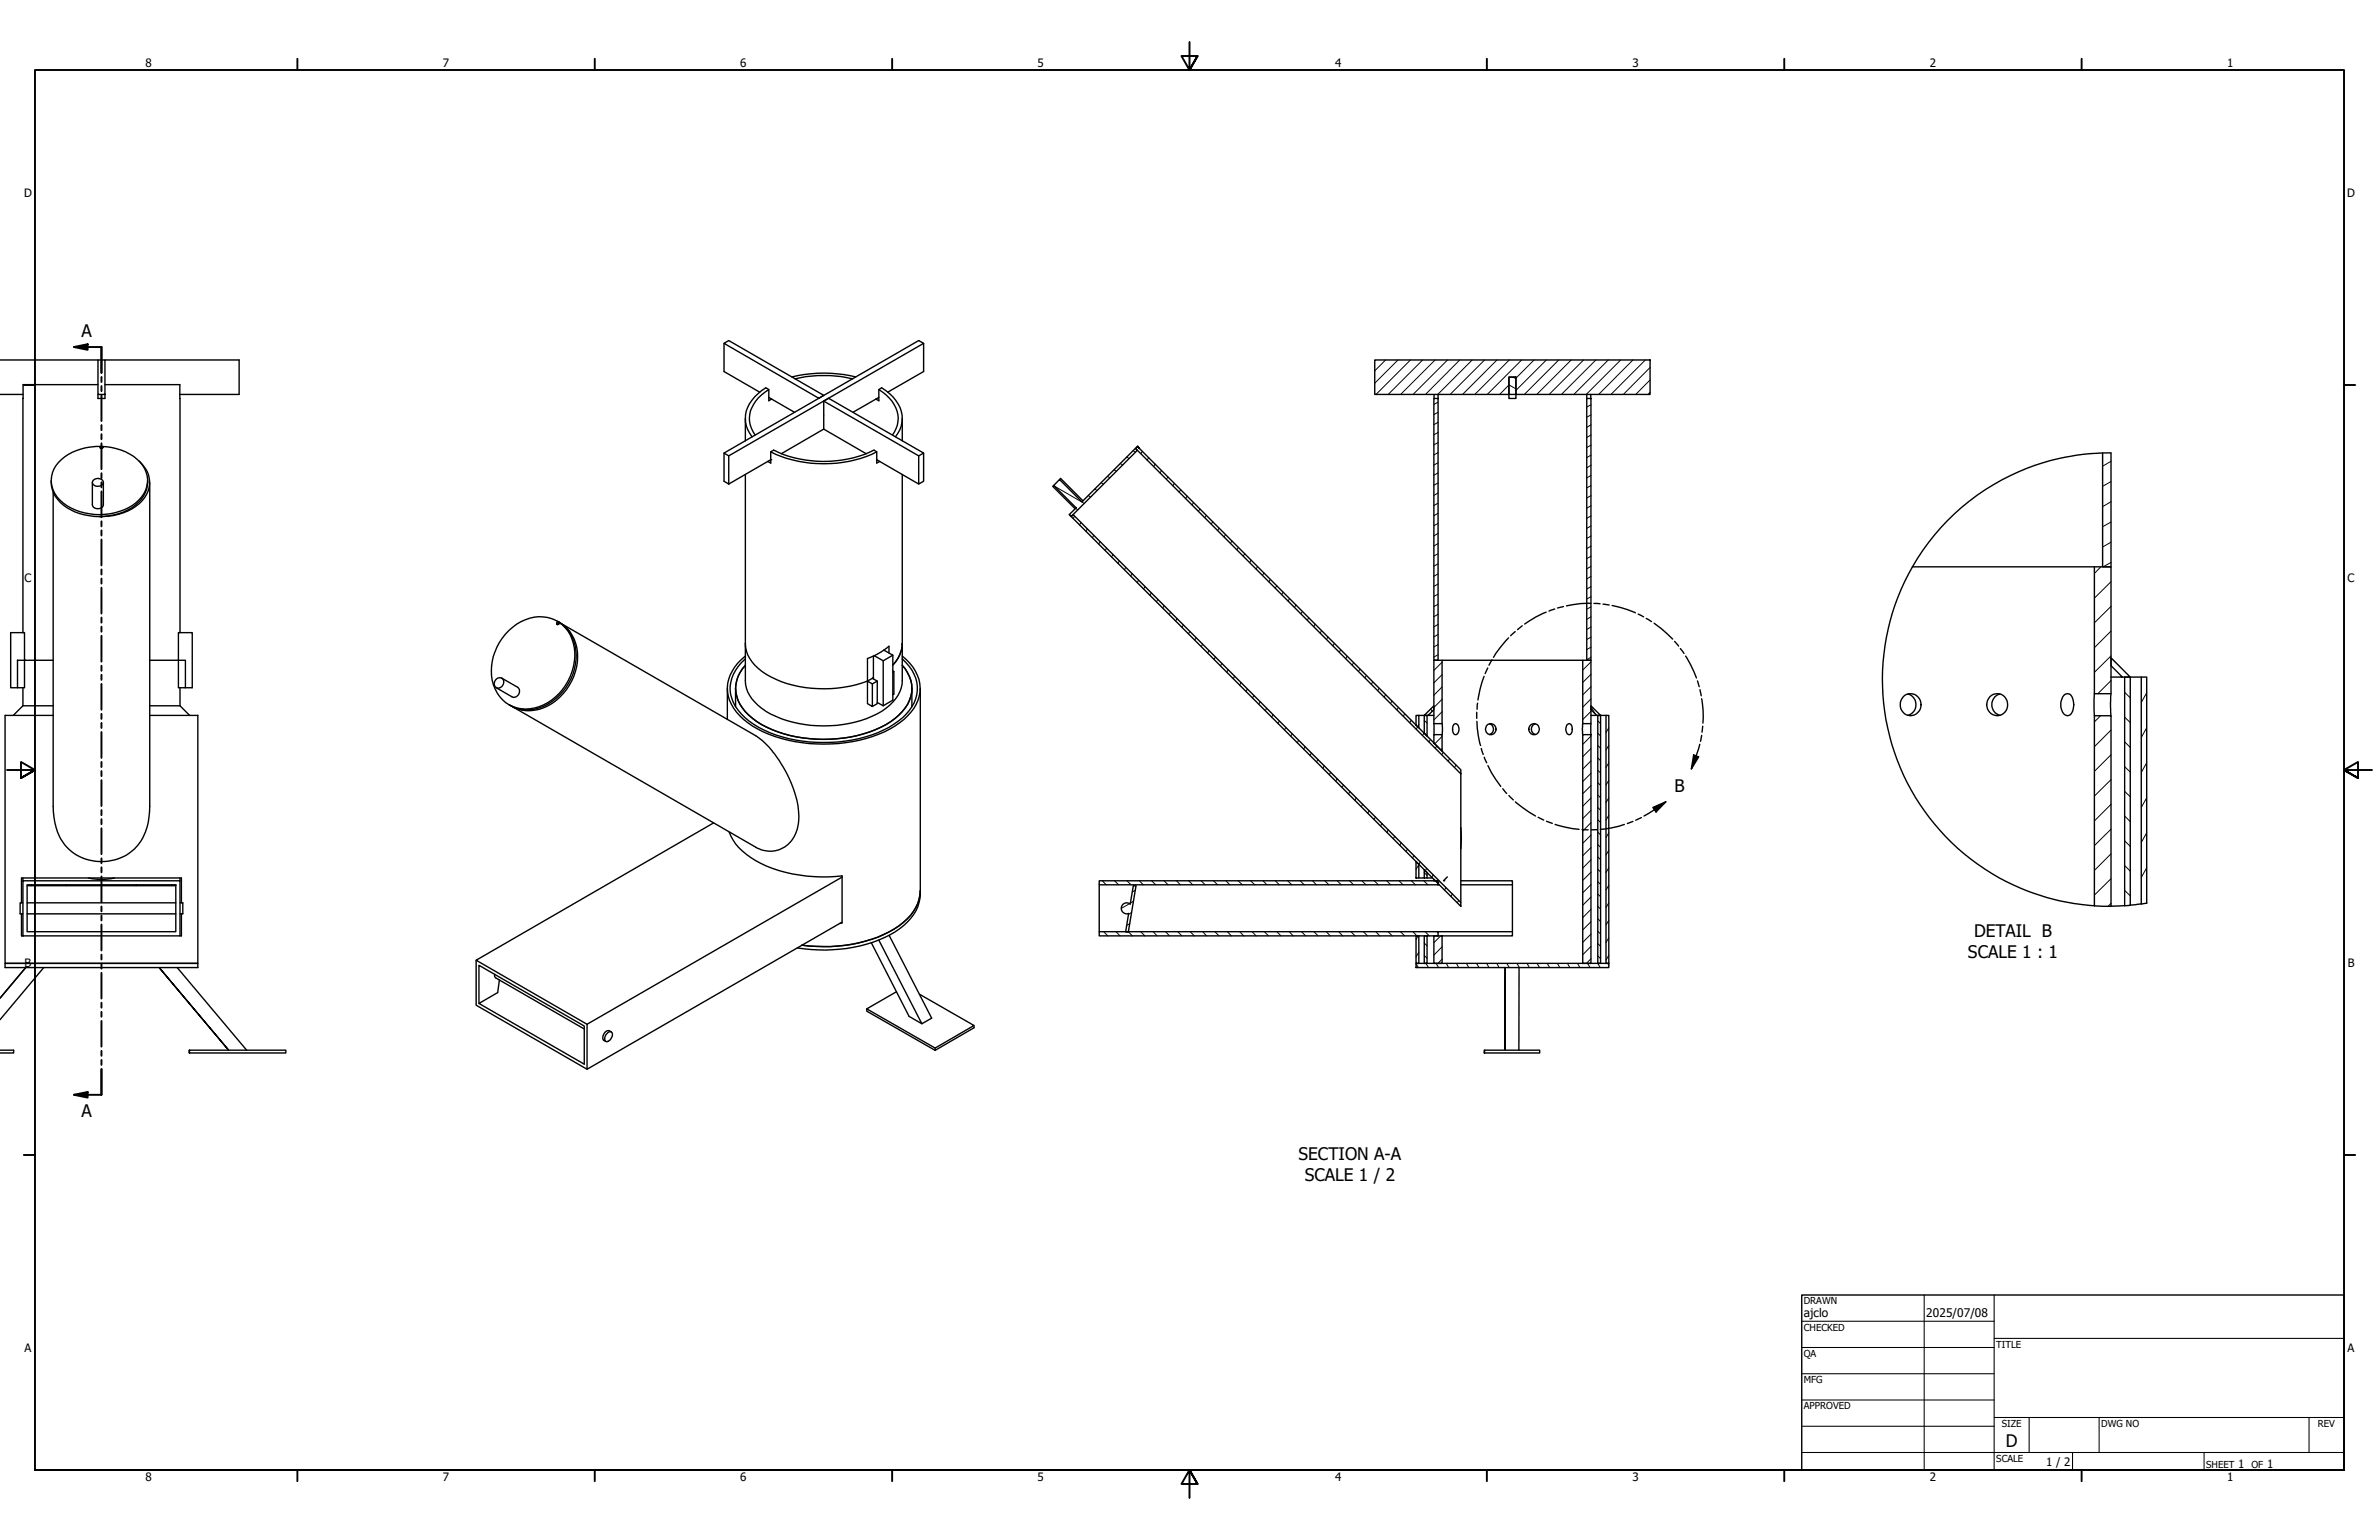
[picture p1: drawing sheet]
<svg xmlns="http://www.w3.org/2000/svg" width="864mm" height="559mm" viewBox="0 0 864 559" stroke-linecap="round" stroke-linejoin="round" font-family="sans-serif">
<defs><g id="words">
<g font-size="6.3">
<text x="29.5" y="122.4">A</text>
<text x="607.8" y="287.5">B</text>
<text x="716.6" y="339.9">DETAIL B</text>
<text x="714.4" y="347.5">SCALE 1 : 1</text>
<text x="29.5" y="405.3">A</text>
<text x="471.4" y="420.9">SECTION A-A</text>
<text x="473.6" y="428.4">SCALE 1 / 2</text>
<text x="728.1" y="524.9">D</text>
</g>
<g font-size="4.3">
<text x="654.8" y="477.8">ajclo</text>
<text x="699.3" y="478">2025/07/08</text>
</g>
<g font-size="4.2">
<text x="52.8" y="24.4">8</text>
<text x="160.8" y="24.4">7</text>
<text x="268.7" y="24.4">6</text>
<text x="376.7" y="24.4">5</text>
<text x="484.6" y="24.4">4</text>
<text x="592.6" y="24.4">3</text>
<text x="700.5" y="24.4">2</text>
<text x="808.5" y="24.4">1</text>
<text x="8.8" y="71.4">D</text>
<text x="852" y="71.4">D</text>
<text x="8.9" y="211.1">C</text>
<text x="852.2" y="211.1">C</text>
<text x="9" y="350.8">B</text>
<text x="852.2" y="350.8">B</text>
<text x="8.9" y="490.5">A</text>
<text x="852.2" y="490.5">A</text>
<text x="742.8" y="532">1 / 2</text>
<text x="812.4" y="532.6">1</text>
<text x="823" y="532.6">1</text>
<text x="52.8" y="537.5">8</text>
<text x="160.8" y="537.5">7</text>
<text x="268.7" y="537.5">6</text>
<text x="376.7" y="537.5">5</text>
<text x="484.6" y="537.5">4</text>
<text x="592.6" y="537.5">3</text>
<text x="700.5" y="537.5">2</text>
<text x="808.5" y="537.5">1</text>
</g>
<g font-size="3.5">
<text x="654.8" y="473.2">DRAWN</text>
<text x="654.8" y="482.8">CHECKED</text>
<text x="724.7" y="488.9">TITLE</text>
<text x="654.8" y="492.3">QA</text>
<text x="654.8" y="501.8">MFG</text>
<text x="654.8" y="511.4">APPROVED</text>
<text x="726.7" y="517.7">SIZE</text>
<text x="762.8" y="517.7">DWG NO</text>
<text x="841.4" y="517.7">REV</text>
<text x="724.7" y="530.4">SCALE</text>
<text x="800.9" y="532.6">SHEET</text>
<text x="817.4" y="532.6">OF</text>
</g>
</g></defs>
<!-- layer: Hatch (ANSI) -->
<g fill="none" stroke="#000" stroke-width=".36">
<path d="M503 130.6l-4 4M507.5 130.6l-8.5 8.5M512 130.6l-12.5 12.5M516.4 130.6l-12.5 12.5M521 130.6l-12.6 12.5M525.5 130.6l-12.5 12.5M529.9 130.6l-12.4 12.5M534.4 130.6l-12.5 12.5M538.9 130.6l-12.5 12.5M543.4 130.6l-12.5 12.5M547.9 130.6l-12.5 12.5M549.2 136.8l1.1 .6"/>
<path d="M552.4 130.6l-12.5 12.5M556.9 130.6l-6.6 6.6M561.3 130.6l-11 11.1M565.8 130.6l-12.5 12.5M570.4 130.6l-12.6 12.5M574.9 130.6l-12.5 12.5M579.3 130.6l-12.5 12.5M583.8 130.6l-12.5 12.5M588.3 130.6l-12.5 12.5M592.8 130.6l-12.5 12.5M597.3 130.6l-12.5 12.5M599 137.9l-5.2 5.2"/>
<path d="M599 133.3l-9.7 9.8M522 156.9l-1.5 .9M522 153.2l-1.5 .9M522 149.6l-1.5 .8M522 145.9l-1.5 .8M550.3 141.1l-2.5-1.5-3.4 3.5M577.5 157.9l-1.5 .9M577.5 154.2l-1.5 .9M577.5 150.6l-1.5 .8M577.5 146.9l-1.5 .8M599 142.3l-.8 .8M382.8 176.4l10.8 6.3"/>
<path d="M395 179.8l1 .5M397.4 177.5l.9 .5M399.7 175.2l.9 .5M402 172.8l.9 .6M404.4 170.5l.9 .5M406.7 168.2l.9 .5M409 165.9l.9 .5M411.4 163.6l.8 .5M413.3 162.4h.1M414.7 163.8l-.6 .9M417 166.1l-.6 .8M419.3 168.4l-.5 .9"/>
<path d="M421.6 170.7l-.5 .9M423.9 173l-.5 .9M426.3 175.4l-.5 .9M428.6 177.7l-.5 .9M522 178.9l-1.5 .9M522 175.3l-1.5 .8M522 171.6l-1.5 .9M522 167.9l-1.5 .9M522 164.2l-1.5 .9M522 160.6l-1.5 .8M577.5 179.8l-1.5 .9M577.5 176.2l-1.5 .8"/>
<path d="M577.5 172.5l-1.5 .9M577.5 168.8l-1.5 .9M577.5 165.2l-1.5 .9M577.5 161.5l-1.5 .9M766.3 174.8l-3 1.7M766.3 167.4l-3 1.8M388.4 187l.6 .3M390.1 187.3l-.5 .9M390.4 184.5l.9 .5M392.4 189.5l-.5 1M394.7 191.9l-.5 .9M397.1 194.2l-.5 .9"/>
<path d="M399.4 196.5l-.6 .9M401.7 198.9l-.5 .9M430.9 180l-.5 .9M433.3 182.3l-.5 1M435.5 184.7l-.5 .8M437.9 187l-.5 .9M440.2 189.3l-.5 .9M442.5 191.6l-.5 .9M444.9 193.9l-.5 1M447.2 196.3l-.5 .9M449.5 198.6l-.5 .9M522 197.2l-1.5 .9"/>
<path d="M522 193.5l-1.5 .9M522 189.9l-1.5 .9M522 186.2l-1.5 .9M522 182.6l-1.5 .9M577.5 198.2l-1.5 .9M577.5 194.5l-1.5 .9M577.5 190.9l-1.5 .8M577.5 187.2l-1.5 .9M577.5 183.5l-1.5 .9M766.3 196.7l-3 1.8M766.3 189.4l-3 1.7M766.3 182.1l-3 1.7"/>
<path d="M404.1 201.2l-.6 .9M406.3 203.5l-.5 .9M408.7 205.9l-.5 .9M411 208.2l-.5 .8M413.3 210.5l-.5 .9M415.7 212.9l-.6 .8M418 215.1l-.6 .9M420.3 217.5l-.5 .9M422.6 219.8l-.5 .9M451.9 200.9l-.6 .9M454.2 203.3l-.6 .9M456.5 205.5l-.5 1"/>
<path d="M458.8 207.9l-.5 .9M461.1 210.2l-.5 .9M463.5 212.5l-.6 .9M465.8 214.9l-.5 .9M468.1 217.2l-.5 .9M470.4 219.5l-.5 .9M522 219.3l-1.5 .8M522 215.6l-1.5 .8M522 211.9l-1.5 .9M522 208.2l-1.5 .9M522 204.6l-1.5 .8M522 200.9l-1.5 .8"/>
<path d="M577.5 216.5l-1.5 .9M577.5 212.9l-1.5 .8M577.5 209.2l-1.5 .9M577.5 205.5l-1.5 .9M577.5 201.9l-1.5 .8M762.6 205.7l-2.3 2.4M766.3 211.1l-6 5.9M766.3 204.1l-2.8 1.6M424.9 222.1l-.5 .9M427.3 224.5l-.6 .9M429.6 226.8l-.5 .8M431.9 229.1l-.5 .9"/>
<path d="M434.2 231.4l-.5 .9M436.6 233.7l-.5 .9M438.9 236.1l-.6 .9M441.2 238.4l-.5 .9M472.8 221.9l-.6 .9M475.1 224.2l-.6 .8M477.4 226.5l-.5 .9M479.7 228.9l-.5 .8M482 231.1l-.5 .9M484.4 233.5l-.5 .9M486.7 235.8l-.5 .9M489 238.1l-.5 .9"/>
<path d="M522 237.6l-1.5 .8M522 233.9l-1.5 .9M522 230.3l-1.5 .8M522 226.6l-1.5 .9M522 222.9l-1.5 .9M577.5 238.5l-1.5 .9M577.5 234.8l-1.5 .9M577.5 231.2l-1.5 .8M577.5 227.5l-1.5 .9M577.5 223.8l-1.5 .9M577.5 220.2l-1.5 .8M766.3 238l-6 6"/>
<path d="M766.3 229l-6 6M766.3 220l-6 6M443.5 240.7l-.5 .9M445.8 243l-.5 .9M448.2 245.4l-.5 .9M450.5 247.7l-.5 .9M452.8 250l-.5 .9M455.2 252.3l-.5 .9M457.5 254.6l-.6 .9M459.8 257l-.5 .9M462.2 259.3l-.6 .9M491.4 240.5l-.5 .9"/>
<path d="M493.6 242.8l-.5 .8M496 245.1l-.5 .9M498.3 247.4l-.5 .9M500.6 249.7l-.5 .9M503 252.1l-.5 .9M505.3 254.4l-.5 .9M507.6 256.7l-.5 .9M510 259l-.6 .9M517 259.6h.1M519.4 257.2l.5 .9M523.5 258.3l-3 2.9M523.5 253.7l-3 3"/>
<path d="M523.5 249.2l-3 3.1M523.5 244.8l-3 3M523.5 240.3l-3 3M577.5 258.1l-3 3M577.5 253.6l-3 3M577.5 249.2l-3 3M577.5 244.7l-3 2.9M577.5 240.2l-3 2.9M577.5 256.4l1.6 2.6M762.5 259.7l-2.2 2.2M766.3 247l-4.7 4.7M771.3 251.2l2 2"/>
<path d="M779.3 251.4l-2 3.5M464.4 261.6l-.5 .9M466.8 264l-.5 .9M469.1 266.3l-.5 .8M471.4 268.6l-.5 .9M473.8 271l-.6 .8M476.1 273.2l-.5 .9M478.4 275.6l-.5 .9M480.7 277.9l-.5 .9M512.3 261.4l-.6 .9M515 263l-.9 1.6M516.9 266l-.5 .9"/>
<path d="M517 265.9l1 1M517 261.4l1 1M519.2 268.4l-.5 .8M521.6 270.6l-.6 .9M523.5 271.7l-.5 .5M523.5 267.2l-2.7 2.7M523.9 273l-.5 .9M526.2 275.3l-.5 .9M528.5 277.6l-.5 .9M577.5 276.1l-3 3M577.5 271.6l-3 3M577.5 267.1l-3 3"/>
<path d="M580 279.5l1 1M580 275l1 1M580 270.5l1 1M580 266.1l1 .9M580 261.6l1 1M584 264.1l-1 1.7M584 270.4l-1 1.8M584 276.8l-1 1.7M766.3 273.9l-6 6M766.3 264.9l-6 6.1M771.3 278.2l2 2M771.3 269.2l2 2"/>
<path d="M771.3 260.2l2 2M779.3 264.1l-2 3.5M779.3 276.8l-2 3.5M483 280.2l-.5 .9M485.4 282.6l-.5 .9M487.7 284.9l-.5 .9M490 287.2l-.5 .9M492.3 289.5l-.5 .9M494.7 291.8l-.5 .9M497 294.2l-.5 .9M499.3 296.5l-.5 .9M501.6 298.8l-.5 .9"/>
<path d="M577.5 285.1l-3 2.9M577.5 298.5l-3 3.1M577.5 294.1l-3 3M577.5 289.6l-3 2.9M577.5 280.6l-3 3M580 297.4l1 1M580 293l1 1M580 288.5l1 1M580 284l1 1M584 283.1l-1 1.8M584 289.5l-1 1.7M584 295.8l-1 1.8"/>
<path d="M766.3 291.8l-6 6.1M766.3 282.9l-6 6M771.3 296.1l2 2M771.3 287.1l2 2M779.3 289.5l-2 3.5M400.1 319.6l1.5 1.5M404.6 319.6l1.5 1.5M409.1 319.6l1.5 1.5M413.6 319.6l1.4 1.5M418 319.6l1.5 1.5M422.5 319.6l1.6 1.5M427 319.6l1.5 1.5"/>
<path d="M431.5 319.6l1.5 1.5M436 319.6l1.5 1.5M440.5 319.6l1.5 1.5M445 319.6l1.5 1.5M449.5 319.6l1.5 1.5M454 319.6l1.5 1.5M458.5 319.6l1.4 1.5M462.9 319.6l1.5 1.5M467.4 319.6l1.5 1.5M471.9 319.6l1.6 1.5M476.4 319.6l1.5 1.5M480.9 319.6l1.5 1.5"/>
<path d="M485.4 319.6l1.5 1.5M489.9 319.6l1.5 1.5M494.3 319.6l1.6 1.5M498.9 319.6l1.5 1.5M503.4 319.6l1.4 1.5M503.9 301.1l-.5 1M506.3 303.5l-.5 .9M507.9 319.6l1.4 1.5M508.6 305.8l-.5 .9M510.9 308.1l-.5 .9M512.3 319.6l1.5 1.5M513.3 310.5l-.5 .8"/>
<path d="M515.6 312.7l-1.6 2.8M516.8 319.6l1.6 1.5M517 316.6l1 1M517.9 315.1l-.5 .9M520.3 317.4l-.6 .9M520.8 319.3l-.2 .3M521.3 319.6l.7 .7M522.5 319.7l-.5 .9M577.5 316.5l-3 3M577.5 312l-3 3M577.5 307.5l-3 3M577.5 303l-3 3"/>
<path d="M580 319.9l1 1M580 315.4l1 1M580 311l1 .9M580 306.5l1 1M580 301.9l1 1.1M584 302.2l-1 1.7M584 308.5l-1 1.8M584 314.9l-1 1.7M766.3 318.8l-6 6M766.3 309.8l-6 6M766.3 300.9l-6 5.9M771.3 314.1l2 2"/>
<path d="M771.3 305.1l2 2M779.3 302.2l-2 3.5M779.3 314.9l-2 3.5M400.6 338.1l1.5 1.5M405.1 338.1l1.5 1.5M409.6 338.1l1.5 1.5M410 327.9l-3 1.7M410.1 335.2l-1.1 .6M410.8 331.1l-1.1 .7M411.5 327l-1.2 .7M412.2 323l-1.2 .7M414.1 338.1l1.5 1.5"/>
<path d="M418.6 338.1l1.5 1.5M423.1 338.1l1.5 1.5M427.5 338.1l1.6 1.5M432.1 338.1l1.5 1.5M436.6 338.1l1.4 1.5M441 338.1l1.5 1.5M445.5 338.1l1.5 1.5M450 338.1l1.5 1.5M454.5 338.1l1.5 1.5M459 338.1l1.5 1.5M463.5 338.1l1.5 1.5M468 338.1l1.5 1.5"/>
<path d="M472.4 338.1l1.6 1.5M476.9 338.1l1.6 1.5M481.5 338.1l1.4 1.5M486 338.1l1.4 1.5M490.4 338.1l1.5 1.5M494.9 338.1l1.5 1.5M499.4 338.1l1.5 1.5M503.9 338.1l1.5 1.5M508.4 338.1l1.5 1.5M512.9 338.1l1.4 1.5M514.8 339.6l-.8 1.3M517.3 338.1l1.6 1.5"/>
<path d="M521.8 338.1l.2 .2M523 339.6l-2.5 2.5M524.9 322.1l-.5 .9M527.2 324.4l-.5 .9M529.5 326.7l-.5 .9M577.5 339l-3 2.9M577.5 334.5l-3 2.9M577.5 329.9l-3 3.1M577.5 325.5l-3 3M577.5 321l-3 3M580 337.9l1 1M580 333.4l1 1"/>
<path d="M580 328.9l1 1M580 324.4l1 1M584 321.2l-1 1.8M584 327.6l-1 1.7M584 333.9l-1 1.8M766.3 327.8l-1 1M771.3 323.1l2 2M779.3 327.6v.1M514 349.6l.9 1.5M515 345.5l-1 1.7M517 346.7l1 1M517 342.2l1 1"/>
<path d="M517.7 349.6l.8 1.5M521.3 349.6l.9 1.5M523.5 348l-1.5 1.6M523.5 343.5l-3 3.1M525 349.6l.8 1.5M528.7 349.6l.8 1.5M532.3 349.6l.9 1.5M536 349.6l.9 1.5M539.7 349.6l.8 1.5M543.4 349.6l.8 1.5M547 349.6l.9 1.5M550.7 349.6l.9 1.5"/>
<path d="M554.4 349.6l.8 1.5M558 349.6l.9 1.5M561.7 349.6l.8 1.5M565.3 349.6l.9 1.5M569 349.6l.8 1.5M572.6 349.6l.9 1.5M576.3 349.6l.9 1.5M577.5 347.9l-1.6 1.7M577.5 343.4l-3 3.1M580 346.8l1 1.1M580 342.4l1 .9M580 349.6l.9 1.5"/>
<path d="M583.7 349.6l.3 .6M584 340.3l-1 1.7M584 346.6l-1 1.8"/>
</g>
<!-- layer: Visible (ANSI) -->
<g fill="none" stroke="#000" stroke-width=".51">
<path d="M0 130.6h35.6M35.6 130.6h2.5v12.5h-2.5zM35.6 139.6h-27.2l-.1 90M38.1 139.6h27.2v90M38.1 130.6h48.7v12.5h-21.5M262.8 124.6l1.7-1 34.5 19.8-1.8 1.1zM262.8 124.6v10.2l13 7.5M287.5 136.8a48.8 48.8 0 0 1 23.1 0M288.6 137.5a45.8 45.8 0 0 1 20.9 0M335.3 124.6v10.2l-13 7.5M499 130.6h100v12.5h-48.7v-6.3h-2.5v6.3h-48.8zM547.8 136.8h2.5v6.3h-2.5z"/>
<path d="M0 143.1h8.4M8.3 144.6h.1M35.6 143.1v1.5h2.5v-1.5M270.6 151.8v8.2M279.1 141.4a12.6 12.6 0 0 0-7 11.6 11.6 11.6 0 0 0 2 4.9M279.1 144.2l9.3 5.4M280.1 144.8l-1 .6v-4l-1.1-.7a14.8 14.8 0 0 0-7.4 9.9 10.5 10.5 0 0 0 2.4 7.9M299 145.5l34.5 19.9 1.8-1-34.5-19.9-1.8 1v10.2M299 155.7l15.5 9M299 155.7l-15.4 9M317.9 144.8l1.1 .6v-4l1-.7a14 14 0 0 1 7.5 11.2 10.1 10.1 0 0 1-2.4 6.6M319 141.4a12.4 12.4 0 0 1 6.9 11.6 10.5 10.5 0 0 1-1.9 4.9"/>
<path d="M319 144.2l-9.4 5.4M327.5 151.8v8.2M520.5 144.6h1.5v95h-1.5zM520.6 143.1v1.5M522 143.1v1.5M547.8 143.1v1.5h2.5v-1.5M576 144.6h1.5v95h-1.5zM576 143.1v1.5M577.5 143.1v1.5M18.6 174.4a11.3 11.3 0 0 0 7.2 10.6 22.7 22.7 0 0 0 23.3-1.7 10.7 10.7 0 0 0 4.5-8.9M22.2 166.8a22.2 22.2 0 0 1 27.5-.2 9.7 9.7 0 0 1-.4 15.8 22.3 22.3 0 0 1-27.5-.9 9.6 9.6 0 0 1 .4-14.7zM33.5 175.1v8.1a2.13 2.13 0 0 0 2 1.4 2.13 2.13 0 0 0 2-1.4v-8.1"/>
<path d="M34 174.2a2.15 2.15 0 0 1 3.5 .9 2.13 2.13 0 0 1-2 1.4 2.13 2.13 0 0 1-2-1.5zM50.5 167.3a9.9 9.9 0 0 1-1.3 16.5 22.4 22.4 0 0 1-13.1 3.7M54.4 175.1v117.4a20.9 20.9 0 0 1-5 14.9 17.5 17.5 0 0 1-27.7-3.7 26.2 26.2 0 0 1-2.4-11.2v-113.9M262.8 164.4l1.7 1 70.8-40.8-1.8-1-70.7 40.8v10.2l1.7 1M264.5 165.4v10.2M270.6 172.1v74.9a12.9 12.9 0 0 0 5.9 10 41 41 0 0 0 27.2 6.2 34.6 34.6 0 0 0 19.2-7.2 12.3 12.3 0 0 0 4.6-9v-74.9M278.7 167.4l1.1 .6v-4l1.1-.7a42.2 42.2 0 0 0 36.3 0l1.1 .7v4l1-.6M279.8 164a45 45 0 0 0 38.5 0M279.8 166.8l-15.3 8.8M318.3 166.8l15.2 8.8M335.3 164.4v10.2l-1.8 1v-10.2M382.5 176.1l-.4 .4 8.2 8.1"/>
<path d="M384.6 174l8.1 8.1 19.5-19.4 .7 .7-24 24-.7-.7 2.5-2.4-8.2-8.2zM384.6 174l.4-.4 8.1 8.1M412.2 162.7l.7-.7 117.4 117.3v1.5zM412.9 162l.7 .7zM412.9 162l.7 .7M766.3 164.3v41.4h-3v-41.3M388.2 186.7l.7 .8M388.9 187.5l.7-.7 140.7 140.7v1.4zM694.2 205.7h66.1M760.3 205.7h6v46h-6M760.3 205.7v46M6.3 239.6h2.6v10h-2.6z"/>
<path d="M19.3 239.6h-10.4v-10h-5v20h2.4M54.4 239.6h10.4M64.8 239.6h2.5v10h-2.5zM64.8 239.6v-10h5v20h-2.5M184.7 228.8a14.3 14.3 0 0 1 19.3-2.2 16.2 16.2 0 0 1 3 18.8 18.1 18.1 0 0 1-17.8 11.8 13.2 13.2 0 0 1-10.8-15.4 20.9 20.9 0 0 1 6.3-13zM202.2 225.4a14.3 14.3 0 0 1 6.7 15.8 19.5 19.5 0 0 1-16.3 16.3 12.3 12.3 0 0 1-7.4-1.5M270.6 239.1a13 13 0 0 0-2.6 18.7 31.9 31.9 0 0 0 18.3 10.2 53.9 53.9 0 0 0 36.3-4 20.2 20.2 0 0 0 9.8-10.5 12.6 12.6 0 0 0-3.5-13.1l-1.4-1.3M270.6 238.1a14.1 14.1 0 0 0-5.8 16 24 24 0 0 0 14.3 12.3 56.2 56.2 0 0 0 43.9-1.9 21.6 21.6 0 0 0 10.2-10.4 13.3 13.3 0 0 0-4.2-14.8l-1.5-1.2M270.6 233.5a13.5 13.5 0 0 0 7.5 11.2 44.5 44.5 0 0 0 36.8 2.4M317.1 238.1v8.2M317.4 237.9l-2.5 1.1v8.1l2.2-1.2-.4 .2 1.8 1v8.2l-1.8 1M320.6 239.8v16.3"/>
<path d="M320.9 235.9l3.2 1.8v16.4l-3.5 2-2.1-1.2M320.9 235.9l-3.5 2M320.9 235.9l1.8-1.4v2.4M324.1 237.7l-3.5 2.1-3.2-1.9M327.5 233.5a11.1 11.1 0 0 1-3.4 7.8 11.8 11.8 0 0 0 3.4-7.8zM520.5 239.6h3v23h-3zM523.5 239.6h51M574.5 239.6h3v23h-3zM8.3 249.6v6.5M8.3 256.1h11M8.3 256.1l-3.5 3.5M19.3 259.6h-17.5v90h70v-90h-17.4"/>
<path d="M54.4 256.1h10.9l3.5 3.5M65.3 249.6v6.5M180.1 246.4a1.62 1.62 0 0 1 2.4-.1 1.62 1.62 0 0 1 0 2.4 1.67 1.67 0 0 1-2.5 .8 1.67 1.67 0 0 1-.2-2.6zM182.1 246.1l5.8 3.3a2.06 2.06 0 0 1 .4 2.5 2.06 2.06 0 0 1-2.4 1l-5.8-3.3M184.8 255.7l.4 .3M185.2 256a14.7 14.7 0 0 0 18.1-3.1 18.9 18.9 0 0 0 4.3-22.6 11.7 11.7 0 0 0-4.3-4.3l71 41a40.2 40.2 0 0 1 15 23.4 17.7 17.7 0 0 1-1.8 14.5 9.9 9.9 0 0 1-13.2 2.5l-88.5-51.1M264 249.8v11.2M267 249.8v6.6M270.6 241.4a11.7 11.7 0 0 0-.1 16.8 34.4 34.4 0 0 0 21.1 9.6 47.7 47.7 0 0 0 31.8-6 15.4 15.4 0 0 0 7.6-12 12.7 12.7 0 0 0-3.5-8.4M314.9 247.1l1.8 1.1v8.1l-1.8-1zM318.5 247.1l-1.8 1.1M324.1 243.5l.4 .1v8.2l-.4 .2"/>
<path d="M324.5 243.6l-.4 .3M331 249.8v6.6M334.1 249.8v74.7a17.1 17.1 0 0 1-9.2 13.6 53.7 53.7 0 0 1-35.5 5.9M514 259.6h1v4.5l-1-1zM515 259.6h2M517 259.6h1v7.5l-1-1zM518.4 259.6h2.1M520.5 256.1v1.4l-2.1 2.1h-1.4zM577.5 256.1l3.5 3.5h-1.4l-2.1-2.1zM577.5 259.6h2.1M580 259.6h1v90h-1zM581 259.6h2"/>
<path d="M583 259.6h1v90h-1zM691.4 252.3a3.9 3.9 0 0 1 6 3.4 3.9 3.9 0 0 1-6 3.3 4.3 4.3 0 0 1 0-6.7zM692.6 251.8a4 4 0 0 1 2.9 3.9 4 4 0 0 1-2.9 3.9M722.3 252.9a3.9 3.9 0 0 1 6.1 1.1 3.9 3.9 0 0 1-2.6 5.6 4 4 0 0 1-4.2-2.1 4 4 0 0 1 .7-4.6zM726 251.8a4 4 0 0 0-2.9 3.9 4 4 0 0 0 2.9 3.9M749.2 252.3a1.85 1.85 0 0 1 2-.5 1.85 1.85 0 0 1 1.2 1.7 6.1 6.1 0 0 1-.9 5.9 2.26 2.26 0 0 1-3.2-2.2l-.2-2.2zM760.3 259.7h6v69.1M760.3 251.7v8M760.3 259.7v69M766.3 251.7l-.2 3.3 .2 4.7M766.3 245.7h4.1l-4.1-4.1v-2.9l7 7h-2.9M773.3 245.7h6v82"/>
<path d="M777.3 245.7v82.3M520.5 266.6h3v6l-3-3zM520.5 262.6v4M523.5 262.6v4M527.7 262.9a1.22 1.22 0 0 1 1.4 0 1.22 1.22 0 0 1 .5 1.3 1.58 1.58 0 0 1-1.7 2.2 3.1 3.1 0 0 1-.2-3.5zM540.7 262.6a2.01 2.01 0 0 1 1.5 2 2.01 2.01 0 0 1-1.5 1.9M557.3 262.6a2.01 2.01 0 0 0-1.4 2 2.01 2.01 0 0 0 1.4 1.9M569 262.9a1.16 1.16 0 0 1 1.3 0 1.16 1.16 0 0 1 .4 1.3 1.75 1.75 0 0 1-1.3 2.4 2.64 2.64 0 0 1-.4-3.7zM574.5 266.6h3v83h-3zM574.5 262.6v4M577.5 262.6v4M259.1 298.6l-86.3 49.8 40.3 23.3"/>
<path d="M530.3 280.8v46.7M8.3 319.6h57v20h-57zM8.3 318.6v1M32.1 318.6a22.6 22.6 0 0 0 9.5 0M65.3 318.6v1M264.7 301.9a23.5 23.5 0 0 0 13.7 12.4 57.1 57.1 0 0 0 27.3 3.5v17.2l-.9 .1M305.7 318.3l-92.6 53.4v16.3l92.6-53.4M399 319.6h123v1.5h-123zM514 312.6l1 1v5h-1zM515 318.6h2M517 315.6l1 1v2h-1zM518 318.6h2"/>
<path d="M520.5 319.1l.5 .5h-.5zM525.4 318.2l-1.4 1.4h.4M530.3 300.2l.2 3.9-.2 3.9M530.3 319.6h18.7v20h-25.5M7.8 331.6v8h.5M7.8 327.6v-9h58v9M8.3 327.6h-1v4h1M9.8 321.1h54v17h-54zM9.8 327.6h54M9.8 331.6h54M9.8 321.4h54M11.3 321.1v.3"/>
<path d="M24.1 321.1l.2 .3M49.6 321.1l-.2 .3M62.4 321.1v.3M65.3 327.6h1.1v4h-1.1M65.8 331.6v8h-.5M322.8 339.4l15.4 30-3.6 2.1-4.6-2.7-13.7-26.7M334.1 323.3a17.2 17.2 0 0 1-9.4 13.8 52.6 52.6 0 0 1-33.6 5.9M399 338.1h123v1.5h-123zM399 321.1v17M411.4 321.4l1 .1-2.8 16.8-1-.2 1.1-6.6a2 2 0 0 1-2.6-2.2 2 2 0 0 1 3.2-1.3zM514 339.6h1v10h-1zM517 339.6h1v10h-1z"/>
<path d="M520.5 339.6h3v10h-3zM522 338.1h27M522 321.1h.5M530.3 321.1h18.7M773.3 328.4v-82.7h-2v82.9M1.8 349.6h70v1.5h-70zM9.3 351.1l-9.3 11.1M15.9 351.1l-15.9 18.9M64.3 351.1l25.2 30M172.8 348.4v16.3l40.3 23.3M179.6 353.5v.8l.4 .5 32.1 18.6M181.3 355.6l-.6 4.6-6.8 3.9 38.2 22v-13.8l-38.2-22v13.8"/>
<path d="M319 341.1l15.6 30.4M325.4 359.9l-10.8 6.2 24.9 14.2 14.1-8.2-19.8-11.4M514 349.6h70v1.5h-70zM546.4 351.1v30v-30M551.4 351.1v30M220.7 374.6a.94 .94 0 0 1 1.2-.1 .94 .94 0 0 1 .4 1.1l-.7 1.7a1.28 1.28 0 0 1-2 .3v-1.5zM221.9 374.5a1.98 1.98 0 0 0-2.1-.1 1.98 1.98 0 0 0-1 1.9l.1 1 1 .6M314.6 366.1v.8l24.9 14.2M353.6 372.1v.8l-14.1 8.2v-.8M0 381.1h5v1h-5M68.8 381.1v1h35v-1h-35.1l.1 1M83 381.1l-25.2-30 25.2 30"/>
<path d="M538.8 381.1h20.1v1h-20.1zM538.9 381.1v1"/>
<circle cx="36.8" cy="162.3" r=".41"/>
<circle cx="36.9" cy="162.4" r=".46"/>
<circle cx="202.5" cy="226.1" r=".43"/>
<circle cx="202.6" cy="226.2" r=".48"/>
<circle cx="541.1" cy="264.6" r="1.97"/>
<circle cx="556.9" cy="264.6" r="1.96"/>
</g>
<g fill="#000">
<circle cx="279.8" cy="166.8" r=".25"/>
<circle cx="412.9" cy="162" r=".25"/>
<circle cx="8.9" cy="239.6" r=".25"/>
</g>
<!-- layer: Break Line (ANSI) -->
<path d="M763.3 164.4a82.2 82.2 0 0 0-79.9 83.7 82.2 82.2 0 0 0 82.9 80.8M766.3 164.3l-3 .1M771.3 328.6l-5 .2M773.3 328.5l-2 .2M777.3 328l-4 .4M779.3 327.7l-2 .3" fill="none" stroke="#000" stroke-width=".51"/>
<!-- layer: Section Line (ANSI) -->
<g fill="none" stroke="#000" stroke-width=".7">
<path d="M26.9 125.9l4.9-1v2zM26.9 125.9h9.9v9.4M36.8 136.8v1.8M36.8 140.1v1.8M36.8 143.4v9.4M36.8 154.2v1.9M36.8 157.5v1.9M36.8 160.8v9.4M36.8 171.7v1.8M36.8 175v1.8M36.8 178.3v9.4M36.8 189.2v1.8"/>
<path d="M36.8 192.5v1.8M36.8 195.8v9.4M36.8 206.6v1.9M36.8 209.9v1.9M36.8 213.2v9.4M36.8 224.1v1.8M36.8 227.4v1.8M36.8 230.7v9.4M36.8 241.6v1.8M36.8 244.9v1.8M36.8 248.2v9.4M36.8 259v1.9"/>
<path d="M36.8 262.3v1.9M36.8 265.6v9.4M36.8 276.5v1.8M36.8 279.8v1.8M36.8 283.1v9.4M36.8 293.9v1.9M36.8 297.2v1.9M36.8 300.5v9.4M36.8 311.5v1.7M36.8 314.7v1.8M36.8 318v9.4M36.8 328.9v1.8"/>
<path d="M36.8 332.2v1.8M36.8 335.5v9.4M36.8 346.4v1.8M36.8 349.7v1.8M36.8 353v9.3M36.8 363.9v1.7M36.8 367.2v1.7M36.8 370.5v9.3M26.9 397.3l4.9-1.1v2.1zM36.8 381.3v1.8M36.8 384.6v1.8M36.8 387.9v9.4h-9.9"/>
</g>
<path d="M26.9 125.9l4.9-1v2zM26.9 397.3l4.9-1.1v2.1z" fill="#000"/>
<!-- layer: Detail Boundary (ANSI) -->
<g fill="none" stroke="#000" stroke-width=".51">
<path d="M577.5 218.9a31.9 31.9 0 0 0-8.9 .9M578.6 218.9l2.2 .2M581.9 219.2l2.2 .3M585.2 219.7a36.1 36.1 0 0 1 8.5 2.7M541.6 239.4l-1.1 2M547.6 231.5l-2.9 3.3-2.5 3.7M550 229.2l-1.6 1.5M552.6 227.1l-1.7 1.4M561.3 222.1a35.2 35.2 0 0 0-7.8 4.3M564.4 221l-2.1 .7M567.6 220.1l-2.2 .5M594.7 222.8l1.9 1"/>
<path d="M597.6 224.4l1.9 1.2M600.5 226.1l2.6 2 4.1 3.8M607.9 232.7l1.4 1.7M610 235.3l1.3 1.8M611.9 238.1l1.8 3.1 2.1 4.8M536.1 258.4v2.3M536.4 255.1l-.2 2.3M538.7 245.4l-1.4 4.7-.8 3.9M540.1 242.4l-1 2M616.2 247.1l.6 2.1M617.1 250.3l.4 2.2M617.7 253.6a31.8 31.8 0 0 1 .5 8.8"/>
<path d="M536.1 261.7a32.7 32.7 0 0 0 1.4 8.8M537.7 271.6l.7 2.1M538.8 274.8l.9 2M540.1 277.8l1.3 2.6 3.4 5M614.8 273.9l1.8 .7-2.6 4.4zM617 270.1l-3 8.9M617.7 266.8l-.4 2.2M618.1 263.5l-.2 2.2M545.5 286.2l1.4 1.7M547.8 288.7l1.5 1.6M550.1 291l2.5 2 4.8 3.1M558.4 296.5l2 1.1"/>
<path d="M561.4 298l2.1 .8M564.5 299.1l6.3 1.6 2.4 .2M589.7 299.1a32.4 32.4 0 0 1-8.7 1.8M592.8 298.1l-2.1 .7M595.8 296.7l-2 .9M600 293l4.7-2-3.5 3.6zM604.7 291l-7.9 5.1M574.3 301.1h2.2M579.9 301.1h-2.2"/>
</g>
<path d="M614.8 273.9l1.8 .7-2.6 4.4zM600 293l4.7-2-3.5 3.6z" fill="#000"/>
<!-- layer: Border (ANSI) -->
<g fill="none" stroke="#000" stroke-width=".7">
<path d="M431.8 15.2v10.2l-2.9-5.1h5.8l-2.9 5.1 2.9-5.1M107.9 21.3v4.1M215.9 21.3v4.1M323.8 21.3v4.1M539.8 21.3v4.1M647.7 21.3v4.1M755.6 21.3v4.1M8.6 139.7h4.1M850.9 139.7h4.1M2.5 279.4h10.2l-5.1-2.9v5.8l5.1-2.9-5.1 2.9M861.1 279.4h-10.2l5.1-2.9v5.8l-5.1-2.9 5.1 2.9M8.6 419.1h4.1"/>
<path d="M850.9 419.1h4.1M12.7 533.4v-508h838.2v508h-838.2h838.2M107.9 533.4v4.1M215.9 533.4v4.1M323.8 533.4v4.1M434.7 538.5l-2.9-5.1 2.9 5.1h-5.8l2.9-5.1v10.2M539.8 533.4v4.1M647.7 533.4v4.1M755.6 533.4v4.1"/>
</g>
<!-- layer: Title (ANSI) -->
<g fill="none" stroke="#000" stroke-width=".38">
<path d="M654 479.4h69.9M698.5 469.9v63.5M723.9 469.9v63.5M654 488.9h69.9M654 498.5h69.9M723.9 485.6h127M654 508h69.9M654 517.5h69.9M723.9 514.3h127M736.6 514.3v12.7M762 514.3v12.7M838.2 514.3v12.7"/>
<path d="M654 527h196.9M752.3 527v6.4M800.1 527v6.4"/>
</g>
<path d="M654 469.9h196.9v63.5h-196.9z" fill="none" stroke="#000" stroke-width=".51"/>
<use href="#words"/>
</svg>
